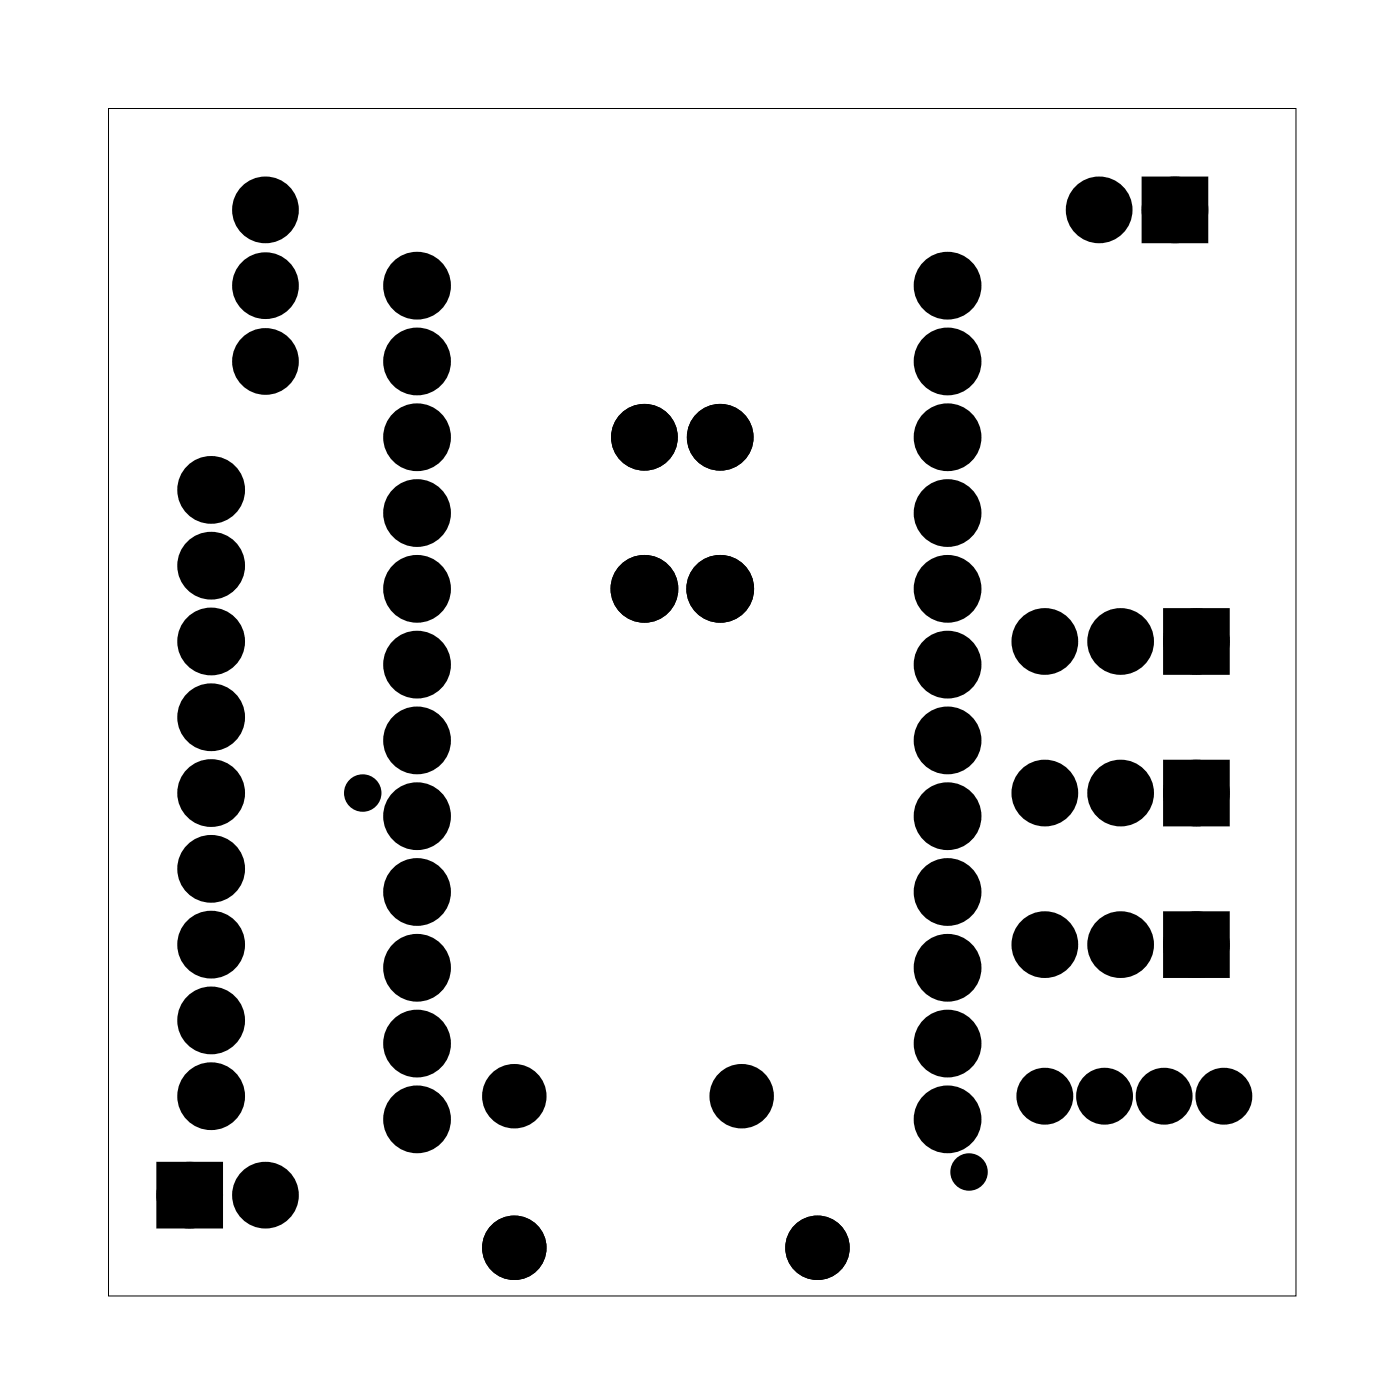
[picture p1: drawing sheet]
<svg xmlns="http://www.w3.org/2000/svg" width="47mm" height="47mm" viewBox="0 0 47 47" stroke-linecap="round" stroke-linejoin="round" font-family="sans-serif">
<path d="M3.6 3.6h39.8v39.8h-39.8z" fill="none" stroke="#000" stroke-width=".03"/>
<g fill="#000">
<circle cx="7.1" cy="19" r=".75"/>
<circle cx="7.1" cy="16.4" r=".75"/>
<circle cx="8.9" cy="12.1" r=".74"/>
<circle cx="8.9" cy="9.6" r=".74"/>
<circle cx="8.9" cy="7" r=".74"/>
<circle cx="14" cy="9.6" r=".75"/>
<circle cx="14" cy="12.1" r=".75"/>
<circle cx="14" cy="17.2" r=".75"/>
<circle cx="14" cy="19.7" r=".75"/>
<circle cx="14" cy="14.7" r=".75"/>
<circle cx="21.6" cy="14.7" r=".74"/>
<circle cx="21.6" cy="19.7" r=".75"/>
<circle cx="24.1" cy="14.7" r=".74"/>
<circle cx="24.1" cy="19.7" r=".75"/>
<circle cx="31.8" cy="9.6" r=".75"/>
<circle cx="31.8" cy="12.1" r=".75"/>
<circle cx="31.8" cy="14.7" r=".75"/>
<circle cx="31.8" cy="17.2" r=".75"/>
<circle cx="31.8" cy="19.7" r=".75"/>
<circle cx="36.8" cy="7" r=".74"/>
<circle cx="39.4" cy="7" r=".74"/>
<circle cx="7.1" cy="24" r=".75"/>
<circle cx="7.1" cy="21.5" r=".75"/>
<circle cx="7.1" cy="29.1" r=".75"/>
<circle cx="7.1" cy="34.2" r=".75"/>
<circle cx="7.1" cy="36.7" r=".75"/>
<circle cx="7.1" cy="26.6" r=".75"/>
<circle cx="7.1" cy="31.7" r=".75"/>
<circle cx="12.2" cy="26.6" r=".35"/>
<circle cx="14" cy="22.3" r=".75"/>
<circle cx="14" cy="29.9" r=".75"/>
<circle cx="14" cy="35" r=".75"/>
<circle cx="14" cy="37.5" r=".75"/>
<circle cx="14" cy="32.4" r=".75"/>
<circle cx="14" cy="27.4" r=".75"/>
<circle cx="14" cy="24.8" r=".75"/>
<circle cx="17.2" cy="36.7" r=".7"/>
<circle cx="24.9" cy="36.7" r=".7"/>
<circle cx="31.8" cy="22.3" r=".75"/>
<circle cx="31.8" cy="29.9" r=".75"/>
<circle cx="31.8" cy="27.4" r=".75"/>
<circle cx="31.8" cy="32.4" r=".75"/>
<circle cx="31.8" cy="37.5" r=".75"/>
<circle cx="31.8" cy="35" r=".75"/>
<circle cx="31.8" cy="24.8" r=".75"/>
<circle cx="32.5" cy="39.3" r=".35"/>
<circle cx="35" cy="21.5" r=".74"/>
<circle cx="35" cy="31.7" r=".74"/>
<circle cx="35" cy="26.6" r=".74"/>
<circle cx="35" cy="36.7" r=".57"/>
<circle cx="37" cy="36.7" r=".57"/>
<circle cx="37.6" cy="21.5" r=".74"/>
<circle cx="37.6" cy="31.7" r=".74"/>
<circle cx="37.6" cy="26.6" r=".74"/>
<circle cx="39" cy="36.7" r=".57"/>
<circle cx="40.1" cy="21.5" r=".74"/>
<circle cx="40.1" cy="26.6" r=".74"/>
<circle cx="40.1" cy="31.7" r=".74"/>
<circle cx="41" cy="36.7" r=".57"/>
<circle cx="6.4" cy="40.1" r=".74"/>
<circle cx="8.9" cy="40.1" r=".74"/>
<circle cx="17.2" cy="41.8" r=".7"/>
<circle cx="27.4" cy="41.8" r=".7"/>
</g>
<g fill="none" stroke="#000" stroke-width=".76" stroke-linecap="butt">
<path d="M38.6 6.3h1.5v1.5h-1.5zM5.6 39.3h1.5v1.5h-1.5zM39.4 30.9h1.4v1.5h-1.4zM39.4 25.8h1.4v1.5h-1.4zM39.4 20.8h1.4v1.4h-1.4z"/>
<circle cx="7.1" cy="16.4" r=".75"/>
<circle cx="7.1" cy="19" r=".75"/>
<circle cx="8.9" cy="7" r=".74"/>
<circle cx="8.9" cy="12.1" r=".74"/>
<circle cx="8.9" cy="9.6" r=".74"/>
<circle cx="14" cy="14.7" r=".75"/>
<circle cx="14" cy="17.2" r=".75"/>
<circle cx="14" cy="9.6" r=".75"/>
<circle cx="14" cy="19.7" r=".75"/>
<circle cx="14" cy="12.1" r=".75"/>
<circle cx="21.6" cy="14.7" r=".74"/>
<circle cx="21.6" cy="19.7" r=".75"/>
<circle cx="24.1" cy="14.7" r=".74"/>
<circle cx="24.1" cy="19.7" r=".75"/>
<circle cx="31.8" cy="14.7" r=".75"/>
<circle cx="31.8" cy="17.2" r=".75"/>
<circle cx="31.8" cy="9.6" r=".75"/>
<circle cx="31.8" cy="19.7" r=".75"/>
<circle cx="31.8" cy="12.1" r=".75"/>
<circle cx="36.8" cy="7" r=".74"/>
<circle cx="39.4" cy="7" r=".74"/>
<circle cx="7.1" cy="34.2" r=".75"/>
<circle cx="7.1" cy="24" r=".75"/>
<circle cx="7.1" cy="21.5" r=".75"/>
<circle cx="7.1" cy="26.6" r=".75"/>
<circle cx="7.1" cy="36.7" r=".75"/>
<circle cx="7.1" cy="29.1" r=".75"/>
<circle cx="7.1" cy="31.7" r=".75"/>
<circle cx="14" cy="22.3" r=".75"/>
<circle cx="14" cy="27.4" r=".75"/>
<circle cx="14" cy="24.8" r=".75"/>
<circle cx="14" cy="32.4" r=".75"/>
<circle cx="14" cy="37.5" r=".75"/>
<circle cx="14" cy="35" r=".75"/>
<circle cx="14" cy="29.9" r=".75"/>
<circle cx="17.2" cy="36.7" r=".7"/>
<circle cx="24.9" cy="36.7" r=".7"/>
<circle cx="31.8" cy="22.3" r=".75"/>
<circle cx="31.8" cy="27.4" r=".75"/>
<circle cx="31.8" cy="24.8" r=".75"/>
<circle cx="31.8" cy="37.5" r=".75"/>
<circle cx="31.8" cy="32.4" r=".75"/>
<circle cx="31.8" cy="35" r=".75"/>
<circle cx="31.8" cy="29.9" r=".75"/>
<circle cx="35" cy="26.6" r=".74"/>
<circle cx="35" cy="21.5" r=".74"/>
<circle cx="35" cy="31.7" r=".74"/>
<circle cx="35" cy="36.7" r=".57"/>
<circle cx="37" cy="36.7" r=".57"/>
<circle cx="37.6" cy="26.6" r=".74"/>
<circle cx="37.6" cy="21.5" r=".74"/>
<circle cx="37.6" cy="31.7" r=".74"/>
<circle cx="39" cy="36.7" r=".57"/>
<circle cx="40.1" cy="31.7" r=".74"/>
<circle cx="40.1" cy="26.6" r=".74"/>
<circle cx="40.1" cy="21.5" r=".74"/>
<circle cx="41" cy="36.7" r=".57"/>
<circle cx="6.4" cy="40.1" r=".74"/>
<circle cx="8.9" cy="40.1" r=".74"/>
<circle cx="17.2" cy="41.8" r=".7"/>
<circle cx="27.4" cy="41.8" r=".7"/>
</g>
<g fill="none" stroke="#000" stroke-width=".55">
<circle cx="12.2" cy="26.6" r=".35"/>
<circle cx="32.5" cy="39.3" r=".35"/>
</g>
<path d="M38.6 6.3h1.5v1.5h-1.5zM39.4 30.9h1.4v1.5h-1.4zM39.4 25.8h1.4v1.5h-1.4zM39.4 20.8h1.4v1.4h-1.4zM5.6 39.3h1.5v1.5h-1.5z" fill="#000"/>
</svg>
